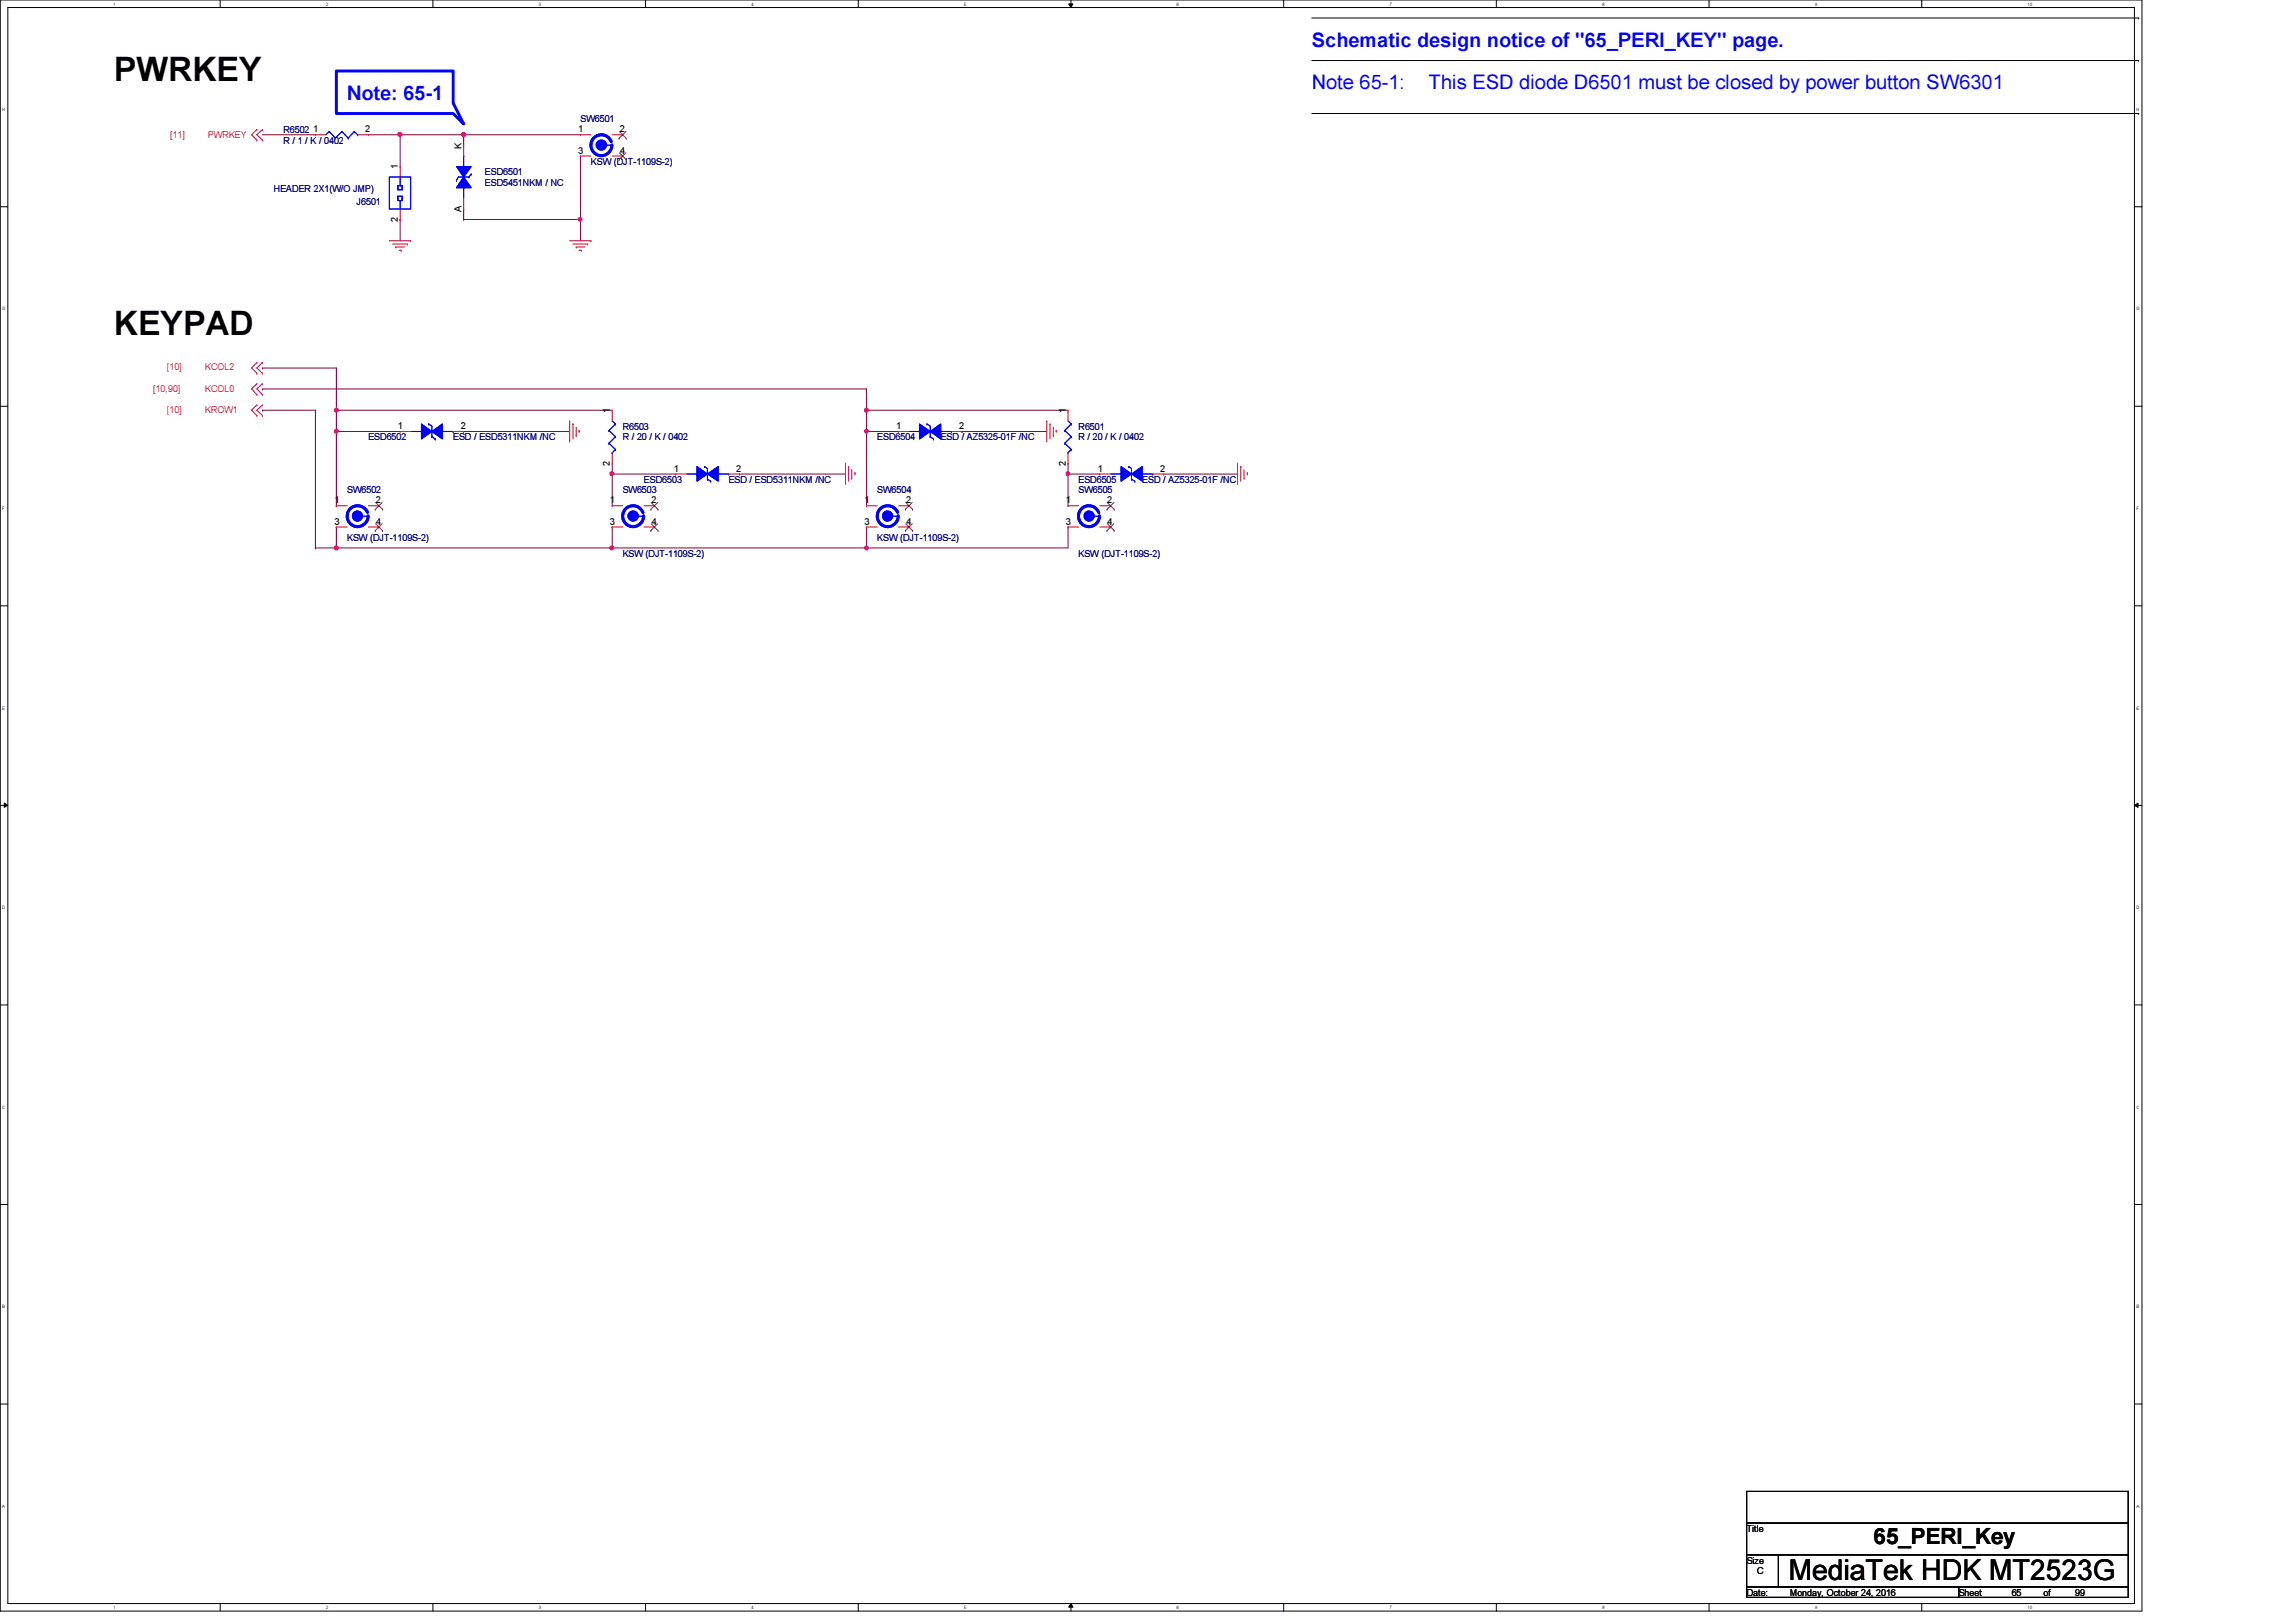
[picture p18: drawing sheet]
<svg xmlns="http://www.w3.org/2000/svg" width="297mm" height="210mm" viewBox="0 0 297 210" stroke-linecap="round" stroke-linejoin="round" font-family="sans-serif">
<defs><g id="words">
<g font-size="4.4">
<text x="14.7" y="10.5">PWRKEY</text>
<text x="14.7" y="43.4">KEYPAD</text>
</g>
<text font-size="3.7" x="231.4" y="204.5">MediaTek HDK MT2523G</text>
<text font-size="2.9" x="242.4" y="199.8">65_PERI_Key</text>
<g font-size="2.6" fill="#00f">
<text x="169.7" y="11.5">Note 65-1:</text>
<text x="169.7" y="6.1">Schematic design notice of &quot;65_PERI_KEY&quot; page.</text>
<text x="184.8" y="11.5">This ESD diode D6501 must be closed by power button SW6301</text>
<text x="44.9" y="13">Note: 65-1</text>
</g>
<g font-size="1.2" fill="#f00">
<text x="22" y="17.9">[11]</text>
<text x="26.9" y="17.9">PWRKEY</text>
<text x="21.6" y="47.9">[10]</text>
<text x="26.5" y="47.9">KCOL2</text>
<text x="19.8" y="50.7">[10,90]</text>
<text x="21.6" y="53.4">[10]</text>
<text x="26.5" y="50.7">KCOL0</text>
<text x="26.5" y="53.4">KROW1</text>
</g>
<g font-size="1.2" fill="#000080">
<text x="36.7" y="17.2">R6502</text>
<text x="75.1" y="15.8">SW6501</text>
<text x="36.7" y="18.6">R / 1 / K / 0402</text>
<text x="62.7" y="22.7">ESD6501</text>
<text x="76.5" y="21.3">KSW (DJT-1109S-2)</text>
<text x="35.4" y="24.9">HEADER 2X1(W/O JMP)</text>
<text x="46.1" y="26.5">J6501</text>
<text x="62.7" y="24">ESD5451NKM / NC</text>
<text x="47.7" y="57">ESD6502</text>
<text x="58.6" y="57">ESD / ESD5311NKM /NC</text>
<text x="80.6" y="55.6">R6503</text>
<text x="80.6" y="57">R / 20 / K / 0402</text>
<text x="113.5" y="57">ESD6504</text>
<text x="121.7" y="57">ESD / AZ5325-01F /NC</text>
<text x="139.5" y="55.6">R6501</text>
<text x="139.5" y="57">R / 20 / K / 0402</text>
<text x="44.9" y="63.8">SW6502</text>
<text x="80.6" y="63.8">SW6503</text>
<text x="83.3" y="62.5">ESD6503</text>
<text x="94.3" y="62.5">ESD / ESD5311NKM /NC</text>
<text x="113.5" y="63.8">SW6504</text>
<text x="139.5" y="63.8">SW6505</text>
<text x="139.5" y="62.5">ESD6505</text>
<text x="147.8" y="62.5">ESD / AZ5325-01F /NC</text>
<text x="44.9" y="70">KSW (DJT-1109S-2)</text>
<text x="113.5" y="70">KSW (DJT-1109S-2)</text>
<text x="80.6" y="72.1">KSW (DJT-1109S-2)</text>
<text x="139.5" y="72.1">KSW (DJT-1109S-2)</text>
</g>
<g font-size="1.2">
<text x="40.5" y="17.1">1</text>
<text x="47.2" y="17.1">2</text>
<text x="74.8" y="17.1">1</text>
<text x="80.2" y="17.1">2</text>
<text x="51.5" y="21.9" transform="rotate(-90 51.5 21.9)">1</text>
<text x="59.7" y="19.2" transform="rotate(-90 59.7 19.2)">K</text>
<text x="74.8" y="19.9">3</text>
<text x="80.2" y="19.9">4</text>
<text x="51.5" y="28.7" transform="rotate(-90 51.5 28.7)">2</text>
<text x="59.7" y="27.5" transform="rotate(-90 59.7 27.5)">A</text>
<text x="78.9" y="53.5" transform="rotate(-90 78.9 53.5)">1</text>
<text x="137.9" y="53.5" transform="rotate(-90 137.9 53.5)">1</text>
<text x="51.5" y="55.5">1</text>
<text x="59.6" y="55.5">2</text>
<text x="115.9" y="55.5">1</text>
<text x="124.1" y="55.5">2</text>
<text x="43.3" y="65.2">1</text>
<text x="48.6" y="65.2">2</text>
<text x="78.9" y="60.2" transform="rotate(-90 78.9 60.2)">2</text>
<text x="78.9" y="65.2">1</text>
<text x="84.3" y="65.2">2</text>
<text x="87.2" y="61">1</text>
<text x="95.2" y="61">2</text>
<text x="111.8" y="65.2">1</text>
<text x="117.2" y="65.2">2</text>
<text x="137.9" y="60.2" transform="rotate(-90 137.9 60.2)">2</text>
<text x="137.9" y="65.2">1</text>
<text x="142" y="61">1</text>
<text x="143.3" y="65.2">2</text>
<text x="150.1" y="61">2</text>
<text x="43.3" y="67.9">3</text>
<text x="48.6" y="67.9">4</text>
<text x="78.9" y="67.9">3</text>
<text x="84.3" y="67.9">4</text>
<text x="111.8" y="67.9">3</text>
<text x="117.2" y="67.9">4</text>
<text x="137.9" y="67.9">3</text>
<text x="143.3" y="67.9">4</text>
<text x="226" y="198.2">Title</text>
<text x="226" y="202.4">Size</text>
<text x="227.3" y="203.8">C</text>
<text x="226" y="206.5">Date:</text>
<text x="231.6" y="206.5">Monday, October 24, 2016</text>
<text x="253.4" y="206.5">Sheet</text>
<text x="260.3" y="206.5">65</text>
<text x="264.4" y="206.5">of</text>
<text x="268.5" y="206.5">99</text>
</g>
<g font-size=".6">
<text x="14.7" y=".7">1</text>
<text x="42.2" y=".7">2</text>
<text x="69.7" y=".7">3</text>
<text x="97.2" y=".7">4</text>
<text x="124.8" y=".7">5</text>
<text x="152.3" y=".7">6</text>
<text x="179.8" y=".7">7</text>
<text x="207.3" y=".7">8</text>
<text x="234.8" y=".7">9</text>
<text x="262.3" y=".7">10</text>
<text x=".3" y="14.4">H</text>
<text x="276.4" y="14.4">H</text>
<text x=".3" y="40.2">G</text>
<text x="276.4" y="40.2">G</text>
<text x=".3" y="66">F</text>
<text x="276.4" y="66">F</text>
<text x=".3" y="91.8">E</text>
<text x="276.4" y="91.8">E</text>
<text x=".3" y="117.6">D</text>
<text x="276.4" y="117.6">D</text>
<text x=".3" y="143.5">C</text>
<text x="276.4" y="143.5">C</text>
<text x=".3" y="169.3">B</text>
<text x="276.4" y="169.3">B</text>
<text x=".3" y="195.1">A</text>
<text x="276.4" y="195.1">A</text>
<text x="14.7" y="208.2">1</text>
<text x="42.2" y="208.2">2</text>
<text x="69.7" y="208.2">3</text>
<text x="97.2" y="208.2">4</text>
<text x="124.8" y="208.2">5</text>
<text x="152.3" y="208.2">6</text>
<text x="179.8" y="208.2">7</text>
<text x="207.3" y="208.2">8</text>
<text x="234.8" y="208.2">9</text>
<text x="262.3" y="208.2">10</text>
</g>
</g></defs>
<path d="M0 0h277.1v208.5h-277.1zM1 1h275.1v206.5h-275.1z" fill="none" stroke="#000" stroke-width=".13"/>
<g fill="#fff">
<path d="M14.7 .2h.3v.6h-.3z"/>
<path d="M14.7 207.7h.3v.7h-.3z"/>
</g>
<path d="M28.5 0v1M28.5 207.5v1" fill="none" stroke="#000" stroke-width=".13"/>
<g fill="#fff">
<path d="M42.2 .2h.3v.6h-.3z"/>
<path d="M42.2 207.7h.3v.7h-.3z"/>
</g>
<path d="M56 0v1M56 207.5v1" fill="none" stroke="#000" stroke-width=".13"/>
<g fill="#fff">
<path d="M69.7 .2h.3v.6h-.3z"/>
<path d="M69.7 207.7h.3v.7h-.3z"/>
</g>
<path d="M83.5 0v1M83.5 207.5v1" fill="none" stroke="#000" stroke-width=".13"/>
<g fill="#fff">
<path d="M97.2 .2h.3v.6h-.3z"/>
<path d="M97.2 207.7h.3v.7h-.3z"/>
</g>
<path d="M111 0v1M111 207.5v1" fill="none" stroke="#000" stroke-width=".13"/>
<g fill="#fff">
<path d="M124.8 .2h.2v.6h-.2z"/>
<path d="M124.8 207.7h.2v.7h-.2z"/>
</g>
<path d="M138.3 .5h.5l-.2 .5zM138.6 0v1M138.6 207.5l.2 .5h-.5zM138.6 207.5v1" fill="none" stroke="#000" stroke-width=".13"/>
<path d="M138.3 .5h.5l-.2 .5zM138.6 207.5l.2 .5h-.5z" fill="#000"/>
<g fill="#fff">
<path d="M152.3 .2h.3v.6h-.3z"/>
<path d="M152.3 207.7h.3v.7h-.3z"/>
</g>
<path d="M166.1 0v1M166.1 207.5v1" fill="none" stroke="#000" stroke-width=".13"/>
<g fill="#fff">
<path d="M179.8 .2h.3v.6h-.3z"/>
<path d="M179.8 207.7h.3v.7h-.3z"/>
</g>
<path d="M193.6 0v1M193.6 207.5v1" fill="none" stroke="#000" stroke-width=".13"/>
<g fill="#fff">
<path d="M207.3 .2h.3v.6h-.3z"/>
<path d="M207.3 207.7h.3v.7h-.3z"/>
</g>
<path d="M221.1 0v1M221.1 207.5v1" fill="none" stroke="#000" stroke-width=".13"/>
<g fill="#fff">
<path d="M234.8 .2h.3v.6h-.3z"/>
<path d="M234.8 207.7h.3v.7h-.3z"/>
</g>
<path d="M248.6 0v1M248.6 207.5v1" fill="none" stroke="#000" stroke-width=".13"/>
<g fill="#fff">
<path d="M262.3 .2h.6v.6h-.6z"/>
<path d="M262.3 207.7h.6v.7h-.6z"/>
<path d="M.3 13.8h.4v.7h-.4z"/>
<path d="M276.4 13.8h.4v.7h-.4z"/>
<path d="M.3 39.6h.4v.7h-.4z"/>
<path d="M276.4 39.6h.4v.7h-.4z"/>
</g>
<path d="M0 26.8h1M276.1 26.8h1" fill="none" stroke="#000" stroke-width=".13"/>
<g fill="#fff">
<path d="M.3 65.4h.3v.7h-.3z"/>
<path d="M276.4 65.4h.3v.7h-.3z"/>
</g>
<path d="M0 52.6h1M276.1 52.6h1" fill="none" stroke="#000" stroke-width=".13"/>
<g fill="#fff">
<path d="M.3 91.3h.4v.6h-.4z"/>
<path d="M276.4 91.3h.4v.6h-.4z"/>
</g>
<path d="M0 78.4h1M276.1 78.4h1" fill="none" stroke="#000" stroke-width=".13"/>
<g fill="#fff">
<path d="M.3 117.1h.4v.7h-.4z"/>
<path d="M276.4 117.1h.4v.7h-.4z"/>
</g>
<path d="M0 104.2h1M.5 103.9l.5 .3-.5 .3zM276.1 104.2l.5-.3v.6zM276.1 104.2h1" fill="none" stroke="#000" stroke-width=".13"/>
<path d="M.5 103.9l.5 .3-.5 .3zM276.1 104.2l.5-.3v.6z" fill="#000"/>
<g fill="#fff">
<path d="M.3 142.9h.4v.7h-.4z"/>
<path d="M276.4 142.9h.4v.7h-.4z"/>
</g>
<path d="M0 130h1M276.1 130h1" fill="none" stroke="#000" stroke-width=".13"/>
<g fill="#fff">
<path d="M.3 168.7h.4v.7h-.4z"/>
<path d="M276.4 168.7h.4v.7h-.4z"/>
</g>
<path d="M0 155.9h1M276.1 155.9h1" fill="none" stroke="#000" stroke-width=".13"/>
<g fill="#fff">
<path d="M.3 194.6h.4v.6h-.4z"/>
<path d="M276.4 194.6h.4v.6h-.4z"/>
</g>
<path d="M169.7 7.8h107M169.7 14.7h107M169.7 2.3h107M276.7 7.8h.1M276.7 14.7h.1M276.7 2.3h.1M0 181.7h1M276.1 181.7h1" fill="none" stroke="#000" stroke-width=".13"/>
<path d="M43.5 9.2h15.1v4.1l1.4 2.7-1.4-1.3h-15.1z" fill="none" stroke="#00f" stroke-width=".38"/>
<path d="M47.7 17.4h4.1M51.8 17.4h.1M60 27.1h.1M60 28.4h.1M60 27.1v1.3M60 28.4h15.1M75.1 28.4h.1M75.1 20.2h.1M75.1 20.2v11" fill="none" stroke="#800040" stroke-width=".13"/>
<circle cx="75.1" cy="28.4" r=".25" fill="#f0f"/>
<circle cx="75.1" cy="28.4" r=".25" fill="none" stroke="#f0f" stroke-width=".13"/>
<path d="M60 17.4h.1M60 17.4h15.1" fill="none" stroke="#800040" stroke-width=".13"/>
<circle cx="60" cy="17.4" r=".26" fill="#f0f"/>
<circle cx="60" cy="17.4" r=".26" fill="none" stroke="#f0f" stroke-width=".13"/>
<path d="M33.9 17.4h6.9M40.8 17.4h.1M51.8 17.4h.1M51.8 17.4h8.2M51.8 17.4v4.1M60 17.4h.1M60 17.4v1.4M51.8 28.4h.1M51.8 28.4v2.8" fill="none" stroke="#800040" stroke-width=".13"/>
<circle cx="51.7" cy="17.4" r=".26" fill="#f0f"/>
<circle cx="51.7" cy="17.4" r=".26" fill="none" stroke="#f0f" stroke-width=".13"/>
<path d="M60 55.8h.1M60 55.8h13.7M112.1 55.8h.1M112.1 55.8h4.1M112.1 53.1v2.7M79.2 61.3h.1M79.2 61.3h8.2M79.2 61.3v4.1M87.4 61.3h.1M95.7 61.3h.1M95.7 61.3h13.7" fill="none" stroke="#800040" stroke-width=".13"/>
<circle cx="112.1" cy="55.8" r=".25" fill="#f0f"/>
<circle cx="112.1" cy="55.8" r=".25" fill="none" stroke="#f0f" stroke-width=".13"/>
<path d="M112.1 55.8v9.6M124.5 55.8h.1M124.5 55.8h10.9M112.1 65.4h.1M138.2 61.3h.1M138.2 61.3h4.1" fill="none" stroke="#800040" stroke-width=".13"/>
<path d="M138 61.1l.1-.1 .2 .2v.3l-.2 .1-.1-.1z" fill-rule="evenodd" fill="#f0f"/>
<path d="M138 61.1l.1-.1 .2 .2v.3l-.2 .1-.1-.1z" fill="none" stroke="#f0f" stroke-width=".13"/>
<path d="M43.5 55.8h.1M43.5 53.1v2.7M138.2 59.9h.1M138.2 59.9v5.5M138.2 61.3h.1M150.5 61.3h.1M150.5 61.3h9.6" fill="none" stroke="#800040" stroke-width=".13"/>
<circle cx="43.5" cy="55.8" r=".25" fill="#f0f"/>
<circle cx="43.5" cy="55.8" r=".25" fill="none" stroke="#f0f" stroke-width=".13"/>
<path d="M112.1 53.1h.1M112.1 53.1h26.1" fill="none" stroke="#800040" stroke-width=".13"/>
<circle cx="112.1" cy="53.1" r=".26" fill="#f0f"/>
<circle cx="112.1" cy="53.1" r=".26" fill="none" stroke="#f0f" stroke-width=".13"/>
<path d="M43.5 53.1h.1M43.5 53.1h35.7M79.2 68.2h.1M79.2 68.2v2.7" fill="none" stroke="#800040" stroke-width=".13"/>
<circle cx="43.5" cy="53.1" r=".26" fill="#f0f"/>
<circle cx="43.5" cy="53.1" r=".26" fill="none" stroke="#f0f" stroke-width=".13"/>
<path d="M43.5 47.6h.1M43.5 47.6v5.5M43.5 68.2h.1M43.5 70.9h.1M43.5 68.2v2.7M43.5 70.9h35.7" fill="none" stroke="#800040" stroke-width=".13"/>
<circle cx="79.2" cy="70.9" r=".26" fill="#f0f"/>
<circle cx="79.2" cy="70.9" r=".26" fill="none" stroke="#f0f" stroke-width=".13"/>
<circle cx="43.5" cy="70.9" r=".26" fill="#f0f"/>
<circle cx="43.5" cy="70.9" r=".26" fill="none" stroke="#f0f" stroke-width=".13"/>
<path d="M79.2 70.9h.1M79.2 70.9h32.9" fill="none" stroke="#800040" stroke-width=".13"/>
<circle cx="112.1" cy="70.9" r=".26" fill="#f0f"/>
<circle cx="112.1" cy="70.9" r=".26" fill="none" stroke="#f0f" stroke-width=".13"/>
<path d="M79.2 59.9v1.4M79.2 61.3h.1M112.1 68.2h.1M112.1 70.9h.1M112.1 68.2v2.7M112.1 70.9h26.1" fill="none" stroke="#800040" stroke-width=".13"/>
<circle cx="79.2" cy="61.3" r=".26" fill="#f0f"/>
<circle cx="79.2" cy="61.3" r=".26" fill="none" stroke="#f0f" stroke-width=".13"/>
<g fill="none" stroke="#800040" stroke-width=".13">
<path d="M33.9 47.6h.1M33.9 50.3h.1M33.9 53.1h.1M33.9 47.6h9.6M33.9 50.3h78.2M33.9 53.1h6.9M40.8 53.1h.1M40.8 53.1v17.8M43.5 55.8h.1M43.5 55.8h8.3M43.5 55.8v9.6M112.1 50.3h.1"/>
<path d="M112.1 50.3v2.8M40.8 70.9h.1M40.8 70.9h2.7M43.5 65.4h.1M138.2 68.2h.1M138.2 68.2v2.7"/>
</g>
<g fill="none" stroke="#f00" stroke-width=".13">
<path d="M33.2 16.8h.1M33.2 18.1h.1M33.2 16.8l-.6 .6 .6 .7M33.9 16.8h.1M33.9 18.1h.1M33.9 16.8l-.7 .6 .7 .7M50.4 31.2h2.7M50.8 31.6h1.9M51.2 32h.1M51.2 32h1.1M51.6 32.4h.3M51.9 32.4h.1"/>
<path d="M52.7 31.6h.1M53.1 31.2h.1M73.7 31.2h2.8M74.1 31.6h1.9M74.5 32h.1M74.5 32h1.1M74.9 32.4h.3M75.2 32.4h.1M76 31.6h.1M76.5 31.2h.1M33.2 49.7h.1M33.2 51.1h.1"/>
<path d="M33.2 52.4h.1M33.2 53.8h.1M33.2 46.9h.1M33.2 48.3h.1M33.2 49.7l-.6 .6 .6 .8M33.2 52.4l-.6 .7 .6 .7M33.2 46.9l-.6 .7 .6 .7M33.9 49.7h.1M33.9 51.1h.1M33.9 52.4h.1M33.9 53.8h.1M33.9 46.9h.1"/>
<path d="M33.9 48.3h.1M33.9 49.7l-.7 .6 .7 .8M33.9 52.4l-.7 .7 .7 .7M33.9 46.9l-.7 .7 .7 .7M73.7 54.5h.1M73.7 54.5v2.7M74.1 54.9h.1M74.1 54.9v1.9M74.5 56.4h.1M74.5 55.3v1.1M74.9 55.7h.1M74.9 55.7v.3"/>
<path d="M109.4 59.9h.1M109.4 59.9v2.8M135.4 54.5h.1M135.4 54.5v2.7M135.8 54.9h.1M135.8 54.9v1.9M136.3 56.4h.1M136.3 55.3v1.1M136.6 55.7h.1M136.6 55.7v.3M138.2 53.1h.1M138.2 59.9h.1"/>
<path d="M138.2 53.1v1.4M138.2 58.6v1.3M160.1 59.9h.1M160.1 59.9v2.8M109.8 60.4h.1M109.8 60.4v1.9M110.2 61.9h.1M110.2 60.8v1.1M110.6 61.2h.1M110.6 61.2v.3M160.5 60.4h.1M160.5 60.4v1.9"/>
<path d="M160.9 61.9h.1M160.9 60.8v1.1M161.4 61.2h.1M161.4 61.2v.3"/>
</g>
<path d="M226 193h49.3v4.1h-49.3zM226 197.1h49.3v4.1h-49.3zM226 205.4h27.4v1.3h-27.4zM226 201.2h4.1v4.2h-4.1zM230.1 201.2h45.2v4.2h-45.2zM253.4 205.4h21.9v1.3h-21.9z" fill="none" stroke="#000" stroke-width=".13"/>
<g fill="none" stroke="#00f" stroke-width=".13">
<path d="M137.7 55.7h.1M137.7 57.4h.1M137.7 55.7l.9 .8M137.7 57.4l.9 .8M138.2 58.6h.1M138.2 54.5l.4 .4M138.6 54.9h.1M138.6 56.5h.1M138.6 58.2h.1M138.6 54.9l-.9 .8M138.6 56.5l-.9 .9M138.6 58.2l-.4 .4"/>
<path d="M88.8 61.3h1.4M90.2 61.3h.1M91.5 62h.1M91.5 60.6v1.4M92.9 61.3h1.4M94.3 61.3h.1"/>
</g>
<path d="M90.2 60.4l1.3 .9-1.3 1z" fill-rule="evenodd" fill="#00f"/>
<path d="M90.2 60.4l1.3 .9-1.3 1zM91.1 60.4h.1M91.1 60.4l.4 .2M91.5 62l.4 .3M91.9 62.3h.1" fill="none" stroke="#00f" stroke-width=".13"/>
<path d="M91.5 61.3l1.4-.9v1.9z" fill-rule="evenodd" fill="#00f"/>
<path d="M88.8 61.3h1.4M90.2 61.3h.1M91.5 61.3l1.4-.9v1.9zM91.5 62h.1M91.5 60.6v1.4M92.9 61.3h1.4M94.3 61.3h.1" fill="none" stroke="#00f" stroke-width=".13"/>
<path d="M90.2 60.4l1.3 .9-1.3 1z" fill-rule="evenodd" fill="#00f"/>
<path d="M90.2 60.4l1.3 .9-1.3 1zM91.1 60.4h.1M91.1 60.4l.4 .2M91.5 62l.4 .3M91.9 62.3h.1" fill="none" stroke="#00f" stroke-width=".13"/>
<path d="M91.5 61.3l1.4-.9v1.9z" fill-rule="evenodd" fill="#00f"/>
<path d="M91.5 61.3l1.4-.9v1.9zM115.5 66.8h.7M116.2 66.8h.1" fill="none" stroke="#00f" stroke-width=".13"/>
<path d="M87.4 61.3h.1M87.4 61.3h1.4M94.3 61.3h1.4M95.7 61.3h.1" fill="none" stroke="#f00" stroke-width=".13"/>
<path d="M116.1 66.3a1.36 1.36 0 0 0-2.2-.5 1.36 1.36 0 0 0 .4 2.2 1.36 1.36 0 0 0 1.9-1.2" fill="none" stroke="#00f" stroke-width=".38"/>
<circle cx="114.8" cy="66.8" r=".66" fill="#00f"/>
<g fill="none" stroke="#00f" stroke-width=".13">
<path d="M115.5 66.8h.7M116.2 66.8h.1"/>
<circle cx="114.8" cy="66.8" r=".66"/>
</g>
<path d="M116.1 66.3a1.36 1.36 0 0 0-2.2-.5 1.36 1.36 0 0 0 .4 2.2 1.36 1.36 0 0 0 1.9-1.2" fill="none" stroke="#00f" stroke-width=".38"/>
<circle cx="114.8" cy="66.8" r=".66" fill="#00f"/>
<g fill="none" stroke="#00f" stroke-width=".13">
<path d="M78.8 55.7h.1M78.8 57.4h.1M78.8 55.7l.8 .8M78.8 57.4l.8 .8M79.2 58.6h.1M79.2 54.5l.4 .4M79.6 54.9h.1M79.6 56.5h.1M79.6 58.2h.1M79.6 54.9l-.8 .8M79.6 56.5l-.8 .9M79.6 58.2l-.4 .4"/>
<path d="M141.6 66.8h.7M142.3 66.8h.1"/>
<circle cx="114.8" cy="66.8" r=".66"/>
</g>
<path d="M79.2 53.1h.1M79.2 59.9h.1M79.2 53.1v1.4M79.2 58.6v1.3M112.1 65.4h.1M112.1 68.2h.1M112.1 65.4h1.4M112.1 68.2h1.4M116.2 65.4h1.4M116.2 68.2h1.4M117.6 65.4h.1M117.6 68.2h.1" fill="none" stroke="#f00" stroke-width=".13"/>
<path d="M117.1 65.9h.1M117.1 68.7h.1M117.2 65l.9 .9M117.2 67.8l.9 .9M118 65l-.9 .9M118 67.8l-.9 .9M118.1 65.9h.1M118.1 68.7h.1" fill="none" stroke="#804000" stroke-width=".13"/>
<path d="M142.2 66.3a1.35 1.35 0 0 0-2.3-.5 1.35 1.35 0 0 0 .5 2.3 1.35 1.35 0 0 0 1.8-1.3" fill="none" stroke="#00f" stroke-width=".38"/>
<circle cx="140.9" cy="66.8" r=".66" fill="#00f"/>
<g fill="none" stroke="#00f" stroke-width=".13">
<path d="M141.6 66.8h.7M142.3 66.8h.1"/>
<circle cx="140.9" cy="66.8" r=".66"/>
</g>
<path d="M142.2 66.3a1.35 1.35 0 0 0-2.3-.5 1.35 1.35 0 0 0 .5 2.3 1.35 1.35 0 0 0 1.8-1.3" fill="none" stroke="#00f" stroke-width=".38"/>
<circle cx="140.9" cy="66.8" r=".66" fill="#00f"/>
<g fill="none" stroke="#00f" stroke-width=".13">
<path d="M50.4 22.9h2.7v4.2h-2.7zM51.5 24h.5v.6h-.5zM51.5 25.4h.5v.6h-.5zM51.8 26h.1M51.8 24h.1M51.8 22.9v1.1M51.8 26v1.1M143.7 61.3h1.3M145 61.3h.1M146.4 62h.1M146.4 60.6v1.4M147.8 61.3h1.3"/>
<path d="M149.1 61.3h.1"/>
<circle cx="140.9" cy="66.8" r=".66"/>
</g>
<path d="M51.8 21.5h.1M51.8 28.4h.1M51.8 21.5v1.4M51.8 27.1v1.3M138.2 65.4h.1M138.2 68.2h.1M138.2 65.4h1.3M138.2 68.2h1.3M142.3 65.4h1.4M142.3 68.2h1.4M143.7 65.4h.1M143.7 68.2h.1" fill="none" stroke="#f00" stroke-width=".13"/>
<path d="M143.2 65.9h.1M143.2 68.7h.1M143.3 65l.8 .9M143.3 67.8l.8 .9M144.1 65l-.9 .9M144.1 67.8l-.9 .9M144.1 65.9h.1M144.1 68.7h.1" fill="none" stroke="#804000" stroke-width=".13"/>
<path d="M145 60.4l1.4 .9-1.4 1z" fill-rule="evenodd" fill="#00f"/>
<path d="M145 60.4l1.4 .9-1.4 1zM146 60.4h.1M146 60.4l.4 .2M146.4 62l.4 .3M146.8 62.3h.1" fill="none" stroke="#00f" stroke-width=".13"/>
<path d="M146.4 61.3l1.4-.9v1.9z" fill-rule="evenodd" fill="#00f"/>
<path d="M143.7 61.3h1.3M145 61.3h.1M146.4 61.3l1.4-.9v1.9zM146.4 62h.1M146.4 60.6v1.4M147.8 61.3h1.3M149.1 61.3h.1" fill="none" stroke="#00f" stroke-width=".13"/>
<path d="M145 60.4l1.4 .9-1.4 1z" fill-rule="evenodd" fill="#00f"/>
<path d="M145 60.4l1.4 .9-1.4 1zM146 60.4h.1M146 60.4l.4 .2M146.4 62l.4 .3M146.8 62.3h.1" fill="none" stroke="#00f" stroke-width=".13"/>
<path d="M146.4 61.3l1.4-.9v1.9z" fill-rule="evenodd" fill="#00f"/>
<g fill="none" stroke="#00f" stroke-width=".13">
<path d="M42.6 17h.1M42.6 17l-.4 .4M42.6 17l.8 .9M43.4 17.9h.1M44.2 17h.1M44.2 17l-.8 .9M44.2 17l.8 .9M45 17.9h.1M45.8 17h.1M45.8 17l-.8 .9M45.8 17l.5 .4M46.3 17.4h.1"/>
<path d="M53.1 55.8h1.4M54.5 55.8h.1M55.9 56.5h.1M55.9 55.2v1.3M57.2 55.8h1.4M58.6 55.8h.1M146.4 61.3l1.4-.9v1.9z"/>
</g>
<path d="M40.8 17.4h.1M40.8 17.4h1.4M46.3 17.4h1.4M47.7 17.4h.1M142.3 61.3h.1M142.3 61.3h1.4M149.1 61.3h1.4M150.5 61.3h.1" fill="none" stroke="#f00" stroke-width=".13"/>
<path d="M54.5 54.9l1.4 .9-1.4 1z" fill-rule="evenodd" fill="#00f"/>
<path d="M54.5 54.9l1.4 .9-1.4 1zM55.5 54.9h.1M55.5 54.9l.4 .3M55.9 56.5l.4 .3M56.3 56.8h.1" fill="none" stroke="#00f" stroke-width=".13"/>
<path d="M55.9 55.8l1.3-.9v1.9z" fill-rule="evenodd" fill="#00f"/>
<path d="M53.1 55.8h1.4M54.5 55.8h.1M55.9 55.8l1.3-.9v1.9zM55.9 56.5h.1M55.9 55.2v1.3M57.2 55.8h1.4M58.6 55.8h.1" fill="none" stroke="#00f" stroke-width=".13"/>
<path d="M54.5 54.9l1.4 .9-1.4 1z" fill-rule="evenodd" fill="#00f"/>
<path d="M54.5 54.9l1.4 .9-1.4 1zM55.5 54.9h.1M55.5 54.9l.4 .3M55.9 56.5l.4 .3M56.3 56.8h.1" fill="none" stroke="#00f" stroke-width=".13"/>
<path d="M55.9 55.8l1.3-.9v1.9z" fill-rule="evenodd" fill="#00f"/>
<path d="M78.5 18.8h.7M79.2 18.8h.1M55.9 55.8l1.3-.9v1.9z" fill="none" stroke="#00f" stroke-width=".13"/>
<path d="M51.8 55.8h.1M51.8 55.8h1.3M58.6 55.8h1.4M60 55.8h.1" fill="none" stroke="#f00" stroke-width=".13"/>
<path d="M79.1 18.3a1.35 1.35 0 0 0-2.2-.5 1.35 1.35 0 0 0 .4 2.3 1.35 1.35 0 0 0 1.9-1.3" fill="none" stroke="#00f" stroke-width=".38"/>
<circle cx="77.8" cy="18.8" r=".67" fill="#00f"/>
<g fill="none" stroke="#00f" stroke-width=".13">
<path d="M78.5 18.8h.7M79.2 18.8h.1"/>
<circle cx="77.8" cy="18.8" r=".67"/>
</g>
<path d="M79.1 18.3a1.35 1.35 0 0 0-2.2-.5 1.35 1.35 0 0 0 .4 2.3 1.35 1.35 0 0 0 1.9-1.3" fill="none" stroke="#00f" stroke-width=".38"/>
<circle cx="77.8" cy="18.8" r=".67" fill="#00f"/>
<g fill="none" stroke="#00f" stroke-width=".13">
<path d="M117.6 55.8h1.4M119 55.8h.1M120.4 56.5h.1M120.4 55.2v1.3M121.7 55.8h1.4M123.1 55.8h.1"/>
<circle cx="77.8" cy="18.8" r=".67"/>
</g>
<path d="M75.1 17.4h.1M75.1 17.4h1.4M79.2 17.4h1.4M80.6 17.4h.1M75.1 20.2h.1M75.1 20.2h1.4M79.2 20.2h1.4M80.6 20.2h.1" fill="none" stroke="#f00" stroke-width=".13"/>
<path d="M80.1 17.9h.1M80.1 17l.9 .9M80.1 19.8l.9 .9M81 17l-.9 .9M81 19.8l-.9 .9M81 17.9h.1M80.1 20.7h.1M81 20.7h.1" fill="none" stroke="#804000" stroke-width=".13"/>
<path d="M119 54.9l1.4 .9-1.4 1z" fill-rule="evenodd" fill="#00f"/>
<path d="M119 54.9l1.4 .9-1.4 1zM119.9 54.9h.1M119.9 54.9l.5 .3M120.4 56.5l.4 .3M120.8 56.8h.1" fill="none" stroke="#00f" stroke-width=".13"/>
<path d="M120.4 55.8l1.3-.9v1.9z" fill-rule="evenodd" fill="#00f"/>
<path d="M117.6 55.8h1.4M119 55.8h.1M120.4 55.8l1.3-.9v1.9zM120.4 56.5h.1M120.4 55.2v1.3M121.7 55.8h1.4M123.1 55.8h.1" fill="none" stroke="#00f" stroke-width=".13"/>
<path d="M119 54.9l1.4 .9-1.4 1z" fill-rule="evenodd" fill="#00f"/>
<path d="M119 54.9l1.4 .9-1.4 1zM119.9 54.9h.1M119.9 54.9l.5 .3M120.4 56.5l.4 .3M120.8 56.8h.1" fill="none" stroke="#00f" stroke-width=".13"/>
<path d="M120.4 55.8l1.3-.9v1.9z" fill-rule="evenodd" fill="#00f"/>
<path d="M59.3 22.9h1.4M60 24.3h.1M60 20.2h.1M60 20.2v1.3M60 24.3v1.4M60.7 22.9h.1M120.4 55.8l1.3-.9v1.9z" fill="none" stroke="#00f" stroke-width=".13"/>
<path d="M116.2 55.8h.1M116.2 55.8h1.4M123.1 55.8h1.4M124.5 55.8h.1" fill="none" stroke="#f00" stroke-width=".13"/>
<path d="M60 22.9l1 1.4h-1.9z" fill-rule="evenodd" fill="#00f"/>
<path d="M59.1 23.3h.1M59.3 22.9l-.2 .4M60 22.9l1 1.4h-1.9zM61 22.5h.1M61 22.5l-.3 .4" fill="none" stroke="#00f" stroke-width=".13"/>
<path d="M59.1 21.5h1.9l-1 1.4z" fill-rule="evenodd" fill="#00f"/>
<path d="M59.1 21.5h1.9l-1 1.4zM59.3 22.9h1.4M60 24.3h.1M60 20.2h.1M60 20.2v1.3M60 24.3v1.4M60.7 22.9h.1" fill="none" stroke="#00f" stroke-width=".13"/>
<path d="M60 22.9l1 1.4h-1.9z" fill-rule="evenodd" fill="#00f"/>
<path d="M59.1 23.3h.1M59.3 22.9l-.2 .4M60 22.9l1 1.4h-1.9zM61 22.5h.1M61 22.5l-.3 .4" fill="none" stroke="#00f" stroke-width=".13"/>
<path d="M59.1 21.5h1.9l-1 1.4z" fill-rule="evenodd" fill="#00f"/>
<path d="M59.1 21.5h1.9l-1 1.4zM46.9 66.8h.8M47.7 66.8h.1" fill="none" stroke="#00f" stroke-width=".13"/>
<path d="M60 18.8h.1M60 18.8v1.4M60 27.1h.1M60 25.7v1.4" fill="none" stroke="#f00" stroke-width=".13"/>
<path d="M47.5 66.3a1.36 1.36 0 0 0-2.2-.5 1.36 1.36 0 0 0 .4 2.2 1.36 1.36 0 0 0 1.9-1.2" fill="none" stroke="#00f" stroke-width=".38"/>
<circle cx="46.2" cy="66.8" r=".66" fill="#00f"/>
<g fill="none" stroke="#00f" stroke-width=".13">
<path d="M46.9 66.8h.8M47.7 66.8h.1"/>
<circle cx="46.2" cy="66.8" r=".66"/>
</g>
<path d="M47.5 66.3a1.36 1.36 0 0 0-2.2-.5 1.36 1.36 0 0 0 .4 2.2 1.36 1.36 0 0 0 1.9-1.2" fill="none" stroke="#00f" stroke-width=".38"/>
<circle cx="46.2" cy="66.8" r=".66" fill="#00f"/>
<g fill="none" stroke="#00f" stroke-width=".13">
<path d="M82.6 66.8h.7M83.3 66.8h.1"/>
<circle cx="46.2" cy="66.8" r=".66"/>
</g>
<path d="M43.5 65.4h.1M43.5 68.2h.1M43.5 65.4h1.4M43.5 68.2h1.4M47.7 65.4h1.3M47.7 68.2h1.3M49 65.4h.1M49 68.2h.1" fill="none" stroke="#f00" stroke-width=".13"/>
<path d="M48.6 65.9h.1M48.6 68.7h.1M48.6 65l.9 .9M48.6 67.8l.9 .9M49.4 65l-.8 .9M49.4 67.8l-.8 .9M49.5 65.9h.1M49.5 68.7h.1" fill="none" stroke="#804000" stroke-width=".13"/>
<path d="M83.2 66.3a1.35 1.35 0 0 0-2.2-.5 1.35 1.35 0 0 0 .4 2.3 1.35 1.35 0 0 0 1.9-1.3" fill="none" stroke="#00f" stroke-width=".38"/>
<circle cx="81.9" cy="66.8" r=".67" fill="#00f"/>
<g fill="none" stroke="#00f" stroke-width=".13">
<path d="M82.6 66.8h.7M83.3 66.8h.1"/>
<circle cx="81.9" cy="66.8" r=".67"/>
</g>
<path d="M83.2 66.3a1.35 1.35 0 0 0-2.2-.5 1.35 1.35 0 0 0 .4 2.3 1.35 1.35 0 0 0 1.9-1.3" fill="none" stroke="#00f" stroke-width=".38"/>
<circle cx="81.9" cy="66.8" r=".67" fill="#00f"/>
<circle cx="81.9" cy="66.8" r=".67" fill="none" stroke="#00f" stroke-width=".13"/>
<path d="M79.2 65.4h.1M79.2 68.2h.1M79.2 65.4h1.4M79.2 68.2h1.4M83.3 65.4h1.4M83.3 68.2h1.4M84.7 65.4h.1M84.7 68.2h.1" fill="none" stroke="#f00" stroke-width=".13"/>
<path d="M84.2 65.9h.1M84.2 68.7h.1M84.2 65l.9 .9M84.2 67.8l.9 .9M85.1 65l-.9 .9M85.1 67.8l-.9 .9M85.1 65.9h.1M85.1 68.7h.1" fill="none" stroke="#804000" stroke-width=".13"/>
<circle cx="75.1" cy="28.4" r=".25" fill="#f0f"/>
<circle cx="75.1" cy="28.4" r=".25" fill="none" stroke="#f0f" stroke-width=".13"/>
<circle cx="60" cy="17.4" r=".26" fill="#f0f"/>
<circle cx="60" cy="17.4" r=".26" fill="none" stroke="#f0f" stroke-width=".13"/>
<circle cx="51.7" cy="17.4" r=".26" fill="#f0f"/>
<circle cx="51.7" cy="17.4" r=".26" fill="none" stroke="#f0f" stroke-width=".13"/>
<circle cx="112.1" cy="55.8" r=".25" fill="#f0f"/>
<circle cx="112.1" cy="55.8" r=".25" fill="none" stroke="#f0f" stroke-width=".13"/>
<path d="M138 61.1l.1-.1 .2 .2v.3l-.2 .1-.1-.1z" fill-rule="evenodd" fill="#f0f"/>
<path d="M138 61.1l.1-.1 .2 .2v.3l-.2 .1-.1-.1z" fill="none" stroke="#f0f" stroke-width=".13"/>
<circle cx="43.5" cy="55.8" r=".25" fill="#f0f"/>
<circle cx="43.5" cy="55.8" r=".25" fill="none" stroke="#f0f" stroke-width=".13"/>
<circle cx="112.1" cy="53.1" r=".26" fill="#f0f"/>
<circle cx="112.1" cy="53.1" r=".26" fill="none" stroke="#f0f" stroke-width=".13"/>
<circle cx="43.5" cy="53.1" r=".26" fill="#f0f"/>
<circle cx="43.5" cy="53.1" r=".26" fill="none" stroke="#f0f" stroke-width=".13"/>
<circle cx="79.2" cy="70.9" r=".26" fill="#f0f"/>
<circle cx="79.2" cy="70.9" r=".26" fill="none" stroke="#f0f" stroke-width=".13"/>
<circle cx="43.5" cy="70.9" r=".26" fill="#f0f"/>
<circle cx="43.5" cy="70.9" r=".26" fill="none" stroke="#f0f" stroke-width=".13"/>
<circle cx="112.1" cy="70.9" r=".26" fill="#f0f"/>
<circle cx="112.1" cy="70.9" r=".26" fill="none" stroke="#f0f" stroke-width=".13"/>
<circle cx="79.2" cy="61.3" r=".26" fill="#f0f"/>
<circle cx="79.2" cy="61.3" r=".26" fill="none" stroke="#f0f" stroke-width=".13"/>
<use href="#words"/>
</svg>
